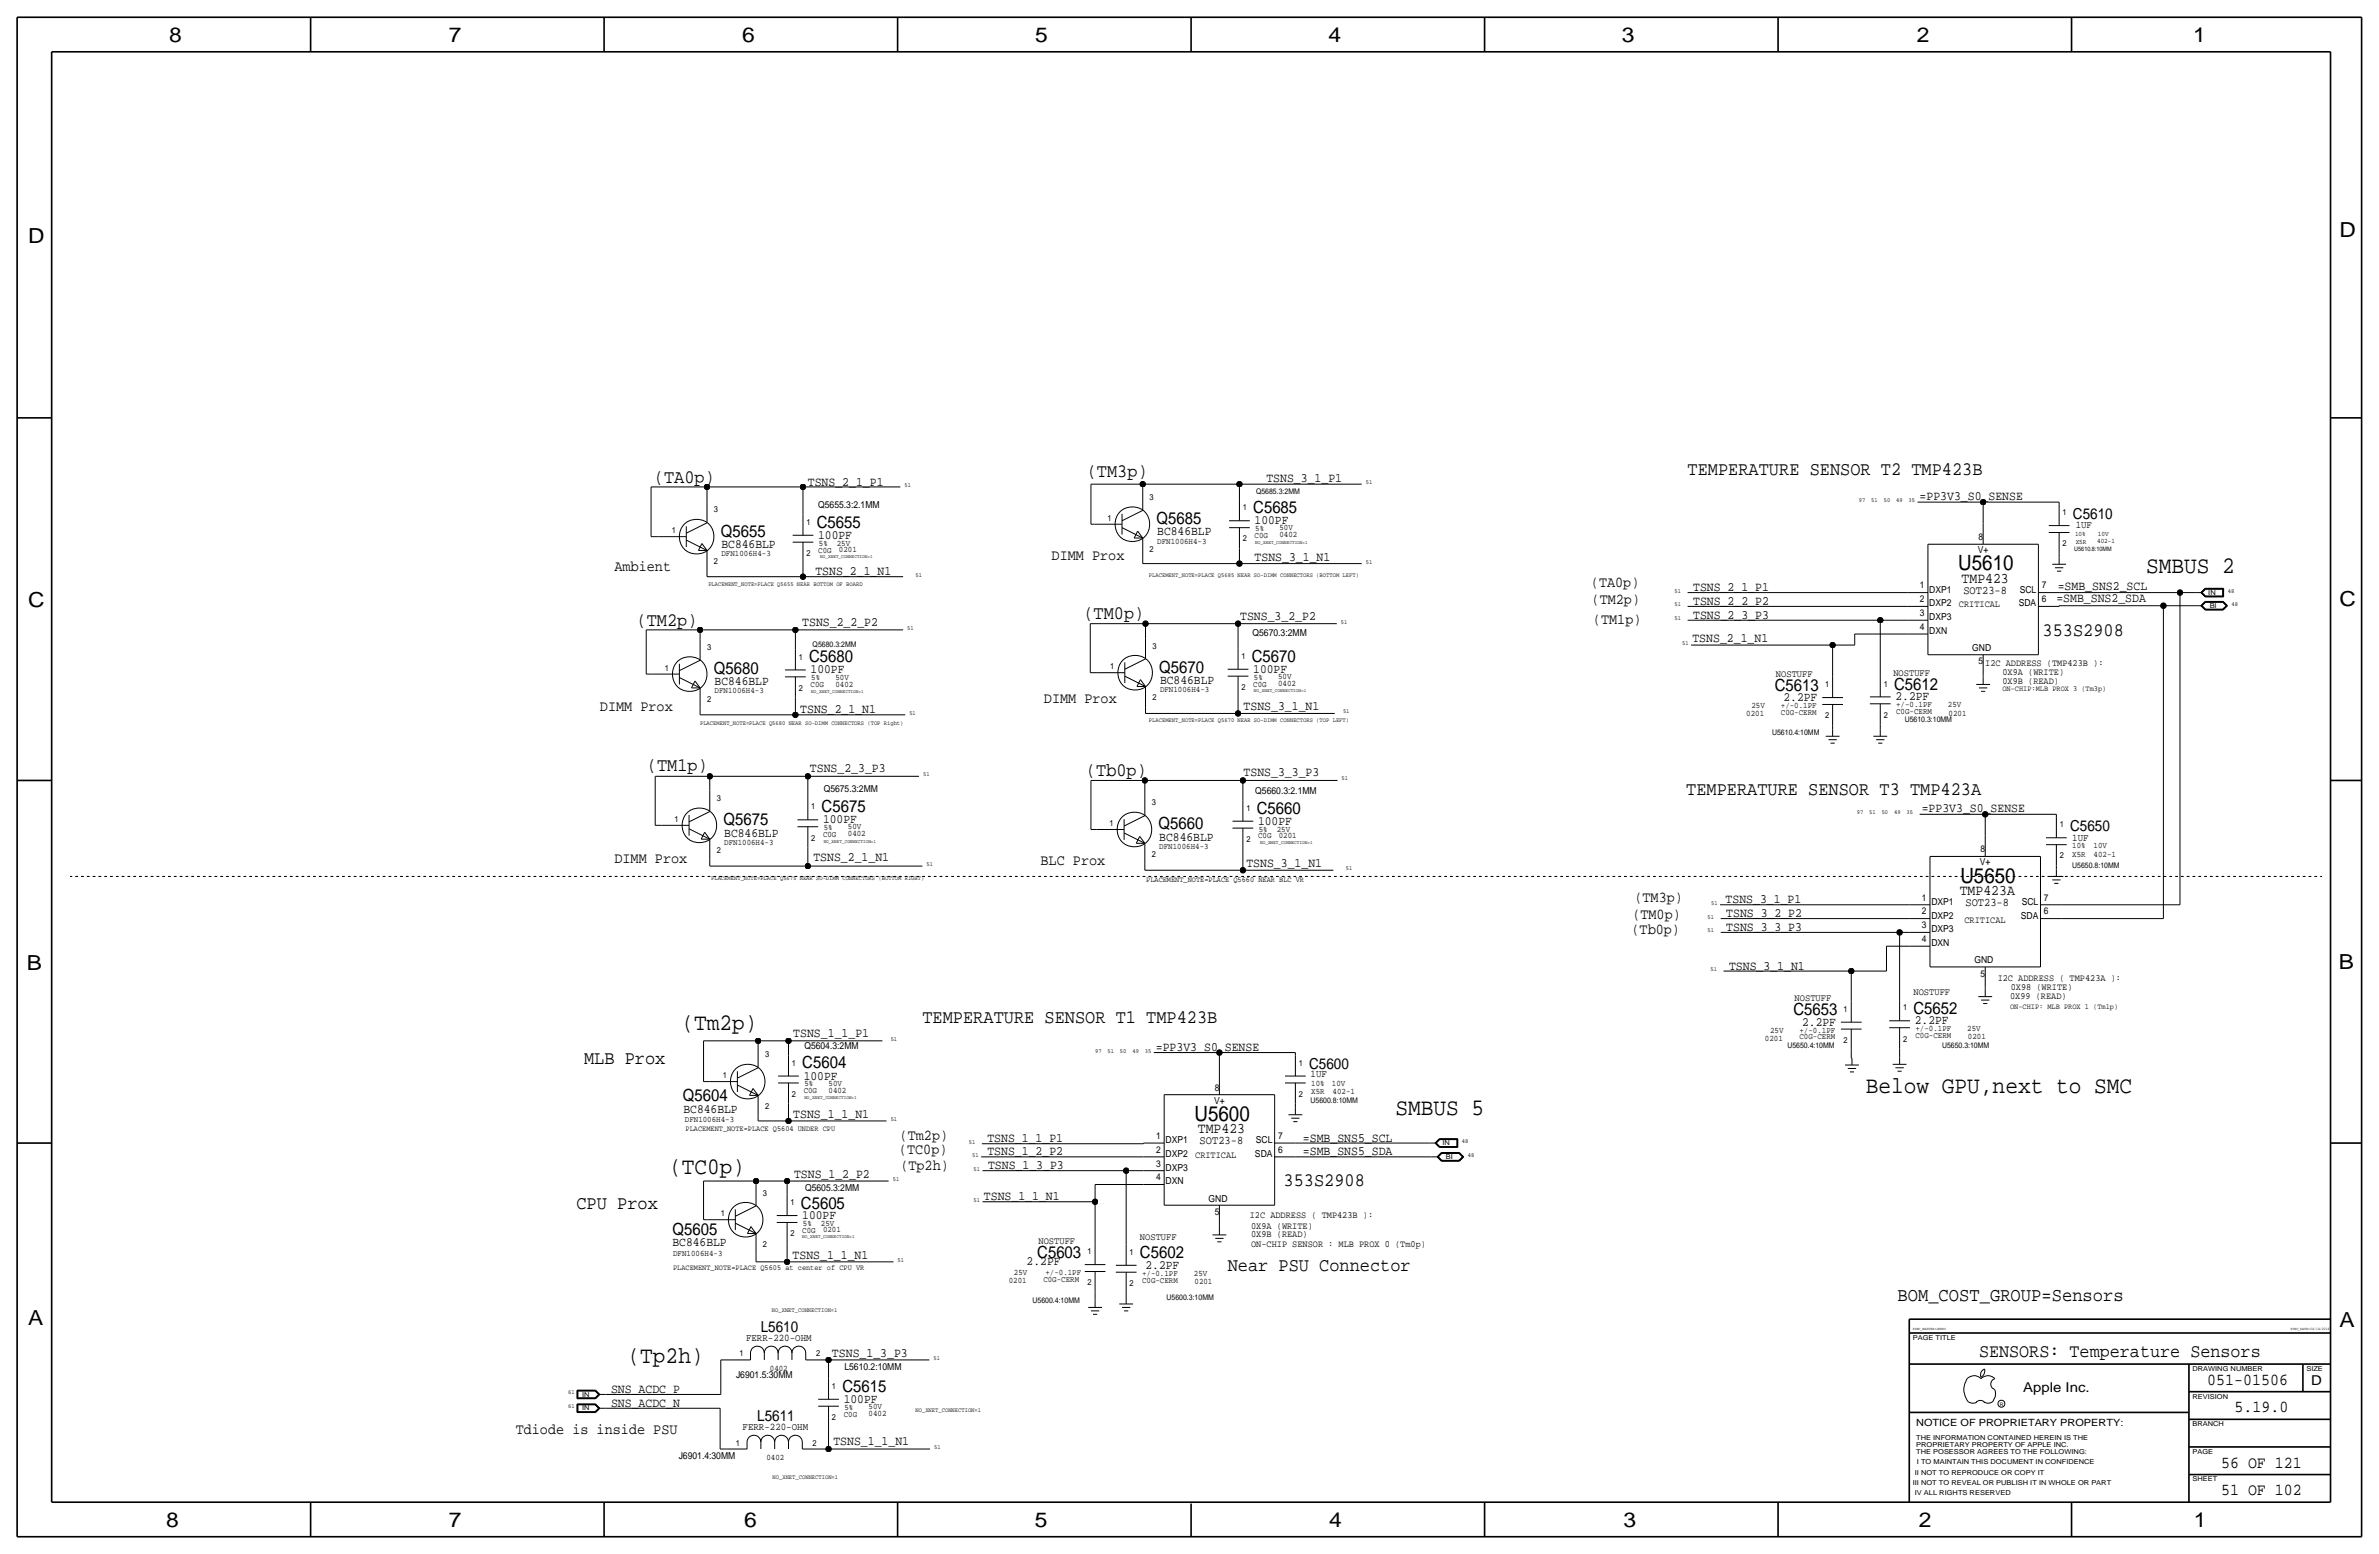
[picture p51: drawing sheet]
<svg xmlns="http://www.w3.org/2000/svg" width="875mm" height="572mm" viewBox="0 0 875 572" stroke-linecap="round" stroke-linejoin="round" font-family="sans-serif">
<defs><g id="words">
<g font-size="8.7">
<text x="789.4" y="210.6">SMBUS 2</text>
<text x="250.6" y="378.7">(Tm2p)</text>
<text x="686.3" y="401.8">Below GPU,next to SMC</text>
<text x="513.3" y="410">SMBUS 5</text>
<text x="246.1" y="431.8">(TC0p)</text>
<text x="230.8" y="501.1">(Tp2h)</text>
</g>
<g font-size="7.7">
<text x="720.3" y="209.8">U5610</text>
<text x="721" y="324.6">U5650</text>
<text x="439.4" y="412.2">U5600</text>
</g>
<g font-size="7.6">
<text x="62.2" y="15.5">8</text>
<text x="165" y="15.5">7</text>
<text x="273" y="15.5">6</text>
<text x="380.7" y="15.5">5</text>
<text x="488.6" y="15.5">4</text>
<text x="596.6" y="15.5">3</text>
<text x="705.1" y="15.5">2</text>
<text x="806.7" y="15.5">1</text>
<text x="10.4" y="89.4">D</text>
<text x="860.5" y="87.1">D</text>
<text x="10.4" y="223.3">C</text>
<text x="860.5" y="222.8">C</text>
<text x="9.8" y="356.6">B</text>
<text x="860.2" y="356.4">B</text>
<text x="10.4" y="487.4">A</text>
<text x="860.5" y="488.2">A</text>
<text x="61.2" y="561.6">8</text>
<text x="165" y="561.6">7</text>
<text x="273.8" y="561.6">6</text>
<text x="380.7" y="561.6">5</text>
<text x="488.9" y="561.6">4</text>
<text x="597.1" y="561.6">3</text>
<text x="705.8" y="561.6">2</text>
<text x="806.9" y="561.6">1</text>
</g>
<text font-size="7.1" x="697.9" y="478.3">BOM_COST_GROUP=Sensors</text>
<g font-size="7">
<text x="240.5" y="177.5">(TA0p)</text>
<text x="399.7" y="175.3">(TM3p)</text>
<text x="620.7" y="174.8">TEMPERATURE SENSOR T2 TMP423B</text>
<text x="398.5" y="227.6">(TM0p)</text>
<text x="234.1" y="230.1">(TM2p)</text>
<text x="751.3" y="233.9">353S2908</text>
<text x="237.9" y="283.7">(TM1p)</text>
<text x="399.4" y="285.2">(Tb0p)</text>
<text x="620.2" y="292.4">TEMPERATURE SENSOR T3 TMP423A</text>
<text x="339.3" y="376.2">TEMPERATURE SENSOR T1 TMP423B</text>
<text x="214.8" y="391.4">MLB Prox</text>
<text x="472.1" y="436.1">353S2908</text>
<text x="212" y="444.5">CPU Prox</text>
<text x="451.6" y="467.4">Near PSU Connector</text>
</g>
<text font-size="6.9" x="727.9" y="499.1">SENSORS: Temperature Sensors</text>
<g font-size="6.2">
<text x="461" y="188.7">C5685</text>
<text x="265.1" y="197.4">Q5655</text>
<text x="300.4" y="194.3">C5655</text>
<text x="425.4" y="192.8">Q5685</text>
<text x="297.6" y="243.6">C5680</text>
<text x="460.5" y="243.3">C5670</text>
<text x="262.6" y="247.9">Q5680</text>
<text x="426.4" y="247.4">Q5670</text>
<text x="652.8" y="254">C5613</text>
<text x="696.7" y="253.7">C5612</text>
<text x="302.2" y="298.7">C5675</text>
<text x="462.2" y="299.5">C5660</text>
<text x="266.1" y="303.5">Q5675</text>
<text x="426.2" y="305.1">Q5660</text>
<text x="659.6" y="373.4">C5653</text>
<text x="703.8" y="372.9">C5652</text>
<text x="295.1" y="392.9">C5604</text>
<text x="251.2" y="404.9">Q5604</text>
<text x="294.6" y="444.5">C5605</text>
<text x="247.3" y="454.2">Q5605</text>
<text x="381.5" y="462.5">C5603</text>
<text x="419.3" y="462.8">C5602</text>
<text x="811.9" y="509.3">051-01506</text>
<text x="309.8" y="511.8">C5615</text>
<text x="821.9" y="519.4">5.19.0</text>
<text x="817" y="539.7">56 OF 121</text>
<text x="817" y="549.9">51 OF 102</text>
</g>
<g font-size="5.6">
<text x="762.5" y="190.8">C5610</text>
<text x="386.8" y="206">DIMM Prox</text>
<text x="226" y="210.1">Ambient</text>
<text x="585.2" y="215.9">(TA0p)</text>
<text x="585.4" y="222.2">(TM2p)</text>
<text x="585.9" y="229.4">(TM1p)</text>
<text x="220.7" y="261.4">DIMM Prox</text>
<text x="384" y="258.6">DIMM Prox</text>
<text x="761.4" y="305.6">C5650</text>
<text x="226" y="317.2">DIMM Prox</text>
<text x="382.7" y="318.3">BLC Prox</text>
<text x="601.2" y="331.7">(TM3p)</text>
<text x="600.4" y="337.8">(TM0p)</text>
<text x="600.1" y="343.7">(Tb0p)</text>
<text x="481.5" y="393.2">C5600</text>
<text x="330.9" y="419.1">(Tm2p)</text>
<text x="330.7" y="424.4">(TC0p)</text>
<text x="331.2" y="430.3">(Tp2h)</text>
<text x="279.8" y="489.7">L5610</text>
<text x="189.7" y="527.3">Tdiode is inside PSU</text>
<text x="278.5" y="522.5">L5611</text>
</g>
<g font-size="5.4">
<text x="721.5" y="214.4">TMP423</text>
<text x="720.8" y="329.2">TMP423A</text>
<text x="440.6" y="416.8">TMP423</text>
</g>
<g font-size="5">
<text x="850.1" y="509.3">D</text>
<text x="744.2" y="511.8">Apple Inc.</text>
</g>
<g font-size="4.7">
<text x="297.1" y="178.6">TSNS_2_1_P1</text>
<text x="465.8" y="177.3">TSNS_3_1_P1</text>
<text x="706.1" y="183.9">=PP3V3_S0_SENSE</text>
<text x="425.7" y="196.9">BC846BLP</text>
<text x="461.5" y="192.8">100PF</text>
<text x="265.4" y="201.5">BC846BLP</text>
<text x="300.9" y="198.1">100PF</text>
<text x="461.5" y="206.3">TSNS_3_1_N1</text>
<text x="299.9" y="211.6">TSNS_2_1_N1</text>
<text x="622.8" y="217.4">TSNS_2_1_P1</text>
<text x="756.4" y="221.5">=SMB_SNS2_SDA</text>
<text x="756.9" y="216.9">=SMB_SNS2_SCL</text>
<text x="622.8" y="222.5">TSNS_2_2_P2</text>
<text x="622.8" y="227.6">TSNS_2_3_P3</text>
<text x="295.1" y="230.1">TSNS_2_2_P2</text>
<text x="456.1" y="228.1">TSNS_3_2_P2</text>
<text x="622.5" y="236.2">TSNS_2_1_N1</text>
<text x="298.1" y="247.7">100PF</text>
<text x="426.7" y="251.5">BC846BLP</text>
<text x="461" y="247.4">100PF</text>
<text x="262.8" y="252">BC846BLP</text>
<text x="656" y="257.8">2.2PF</text>
<text x="697.2" y="257.6">2.2PF</text>
<text x="294.3" y="262.1">TSNS_2_1_N1</text>
<text x="457.4" y="261.1">TSNS_3_1_N1</text>
<text x="297.9" y="284">TSNS_2_3_P3</text>
<text x="457.4" y="285.5">TSNS_3_3_P3</text>
<text x="706.8" y="298.7">=PP3V3_S0_SENSE</text>
<text x="302.7" y="302.8">100PF</text>
<text x="462.7" y="303.3">100PF</text>
<text x="266.4" y="307.6">BC846BLP</text>
<text x="426.4" y="309.2">BC846BLP</text>
<text x="299.2" y="316.7">TSNS_2_1_N1</text>
<text x="458.4" y="318.8">TSNS_3_1_N1</text>
<text x="634.7" y="332.2">TSNS_3_1_P1</text>
<text x="634.9" y="337.3">TSNS_3_2_P2</text>
<text x="634.9" y="342.4">TSNS_3_3_P3</text>
<text x="636" y="356.6">TSNS_3_1_N1</text>
<text x="662.9" y="377.2">2.2PF</text>
<text x="704.3" y="376.7">2.2PF</text>
<text x="291.8" y="381.5">TSNS_1_1_P1</text>
<text x="425.1" y="386.3">=PP3V3_S0_SENSE</text>
<text x="295.6" y="397">100PF</text>
<text x="251.4" y="409.5">BC846BLP</text>
<text x="291.8" y="411.2">TSNS_1_1_N1</text>
<text x="479.3" y="419.9">=SMB_SNS5_SCL</text>
<text x="363.2" y="420.1">TSNS_1_1_P1</text>
<text x="363.2" y="424.9">TSNS_1_2_P2</text>
<text x="479.3" y="424.9">=SMB_SNS5_SDA</text>
<text x="363.4" y="430">TSNS_1_3_P3</text>
<text x="292" y="433.1">TSNS_1_2_P2</text>
<text x="361.9" y="441.2">TSNS_1_1_N1</text>
<text x="295.1" y="448.3">100PF</text>
<text x="247.3" y="458.3">BC846BLP</text>
<text x="291.5" y="463.1">TSNS_1_1_N1</text>
<text x="377.6" y="465.3">2.2PF</text>
<text x="421.3" y="466.6">2.2PF</text>
<text x="306" y="499.1">TSNS_1_3_P3</text>
<text x="224.7" y="512.3">SNS_ACDC_P</text>
<text x="310.3" y="515.9">100PF</text>
<text x="224.7" y="517.4">SNS_ACDC_N</text>
<text x="306.5" y="531.4">TSNS_1_1_N1</text>
</g>
<g font-size="4.3">
<text x="722.2" y="218.4">SOT23-8</text>
<text x="722.9" y="333.2">SOT23-8</text>
<text x="441.2" y="420.9">SOT23-8</text>
</g>
<g font-size="3.8">
<text x="763.5" y="194.3">1UF</text>
<text x="762.2" y="309.1">1UF</text>
<text x="482" y="396.2">1UF</text>
<text x="274.4" y="493.3">FERR-220-OHM</text>
<text x="273.1" y="526">FERR-220-OHM</text>
</g>
<text font-size="3.7" x="704.8" y="524.5">NOTICE OF PROPRIETARY PROPERTY:</text>
<g font-size="3.6">
<text x="653.2" y="248.9">NOSTUFF</text>
<text x="696.4" y="248.7">NOSTUFF</text>
<text x="660.1" y="368.3">NOSTUFF</text>
<text x="703.8" y="366">NOSTUFF</text>
<text x="419.3" y="455.9">NOSTUFF</text>
<text x="382" y="457.5">NOSTUFF</text>
</g>
<g font-size="3.5">
<text x="300.9" y="186.7">Q5655.3:2.1MM</text>
<text x="727.5" y="203.5">V+</text>
<text x="727.7" y="198.6">8</text>
<text x="706.1" y="221.5">2</text>
<text x="706.1" y="216.4">1</text>
<text x="709.6" y="217.9">DXP1</text>
<text x="742.9" y="217.9">SCL</text>
<text x="751" y="221.5">6</text>
<text x="751" y="216.4">7</text>
<text x="706.1" y="226.6">3</text>
<text x="709.6" y="223">DXP2</text>
<text x="720.5" y="223.3">CRITICAL</text>
<text x="742.5" y="223">SDA</text>
<text x="460.7" y="233.9">Q5670.3:2MM</text>
<text x="706.1" y="231.6">4</text>
<text x="709.6" y="233.2">DXN</text>
<text x="709.6" y="228.1">DXP3</text>
<text x="725.4" y="239.5">GND</text>
<text x="727.7" y="244.3">5</text>
<text x="730.2" y="245.1">I2C ADDRESS (TMP423B ):</text>
<text x="736.5" y="248.2">0X9A (WRITE)</text>
<text x="736.5" y="251.5">0X9B (READ)</text>
<text x="303" y="291.1">Q5675.3:2MM</text>
<text x="461.7" y="291.8">Q5660.3:2.1MM</text>
<text x="728.5" y="313.4">8</text>
<text x="728.2" y="318.3">V+</text>
<text x="706.9" y="331.2">1</text>
<text x="710.4" y="332.7">DXP1</text>
<text x="743.6" y="332.7">SCL</text>
<text x="751.8" y="331.2">7</text>
<text x="706.9" y="341.4">3</text>
<text x="706.9" y="336.3">2</text>
<text x="710.4" y="337.8">DXP2</text>
<text x="722.6" y="339.3">CRITICAL</text>
<text x="743.3" y="337.8">SDA</text>
<text x="751.8" y="336.3">6</text>
<text x="706.9" y="346.5">4</text>
<text x="710.4" y="348">DXN</text>
<text x="710.4" y="342.9">DXP3</text>
<text x="726.2" y="354.3">GND</text>
<text x="728.5" y="359.2">5</text>
<text x="734.8" y="360.7">I2C ADDRESS ( TMP423A ):</text>
<text x="739.6" y="364.2">0X98 (WRITE)</text>
<text x="739.3" y="367.5">0X99 (READ)</text>
<text x="295.9" y="385.8">Q5604.3:2MM</text>
<text x="446.8" y="401.1">8</text>
<text x="446.5" y="405.9">V+</text>
<text x="425.2" y="418.8">1</text>
<text x="470.1" y="418.8">7</text>
<text x="425.2" y="423.9">2</text>
<text x="428.7" y="425.4">DXP2</text>
<text x="428.7" y="420.4">DXP1</text>
<text x="439.6" y="425.7">CRITICAL</text>
<text x="461.6" y="425.4">SDA</text>
<text x="461.9" y="420.4">SCL</text>
<text x="470.1" y="423.9">6</text>
<text x="425.2" y="429">3</text>
<text x="428.7" y="430.5">DXP3</text>
<text x="296.1" y="437.9">Q5605.3:2MM</text>
<text x="425.2" y="434.1">4</text>
<text x="428.7" y="435.6">DXN</text>
<text x="444.5" y="442">GND</text>
<text x="446.8" y="446.8">5</text>
<text x="459.7" y="447.8">I2C ADDRESS ( TMP423B ):</text>
<text x="460.2" y="454.9">0X9B (READ)</text>
<text x="460.2" y="451.9">0X9A (WRITE)</text>
<text x="460.2" y="458.7">ON-CHIP SENSOR : MLB PROX 0 (Tm0p)</text>
<text x="310.6" y="503.7">L5610.2:10MM</text>
<text x="270.7" y="506.7">J6901.5:30MM</text>
<text x="249.6" y="536.7">J6901.4:30MM</text>
</g>
<g font-size="3.1">
<text x="422.9" y="183.9">3</text>
<text x="262.6" y="188.5">3</text>
<text x="407.4" y="191.5">1</text>
<text x="457.1" y="187.7">1</text>
<text x="758.6" y="189.5">1</text>
<text x="247.1" y="196.1">1</text>
<text x="296.6" y="193">1</text>
<text x="461.5" y="197.9">C0G</text>
<text x="461.7" y="195.3">5%</text>
<text x="470.6" y="197.6">0402</text>
<text x="470.6" y="195.1">50V</text>
<text x="300.9" y="203.2">C0G</text>
<text x="301.2" y="200.7">5%</text>
<text x="307.8" y="200.7">25V</text>
<text x="308.6" y="202.9">0201</text>
<text x="422.9" y="202.9">2</text>
<text x="425.7" y="199.9">DFN1006H4-3</text>
<text x="457.1" y="199.1">2</text>
<text x="758.6" y="200.9">2</text>
<text x="262.6" y="207.5">2</text>
<text x="265.4" y="204.5">DFN1006H4-3</text>
<text x="296.6" y="204.5">2</text>
<text x="260" y="239">3</text>
<text x="423.9" y="238.5">3</text>
<text x="293.8" y="242.6">1</text>
<text x="456.6" y="242.3">1</text>
<text x="244.5" y="246.6">1</text>
<text x="298.4" y="250.2">5%</text>
<text x="307.3" y="249.9">50V</text>
<text x="408.4" y="246.1">1</text>
<text x="461.2" y="249.9">5%</text>
<text x="470.1" y="249.7">50V</text>
<text x="262.8" y="255">DFN1006H4-3</text>
<text x="293.8" y="254">2</text>
<text x="298.1" y="252.7">C0G</text>
<text x="307.3" y="252.5">0402</text>
<text x="423.9" y="257.6">2</text>
<text x="426.7" y="254.5">DFN1006H4-3</text>
<text x="456.6" y="253.7">2</text>
<text x="461" y="252.5">C0G</text>
<text x="470.1" y="252.2">0402</text>
<text x="671.3" y="252.7">1</text>
<text x="692.9" y="252.5">1</text>
<text x="260" y="258.1">2</text>
<text x="642.3" y="263.4">0201</text>
<text x="644.2" y="260.4">25V</text>
<text x="655" y="262.9">C0G-CERM</text>
<text x="655" y="260.4">+/-0.1PF</text>
<text x="692.9" y="263.9">2</text>
<text x="697.4" y="262.6">C0G-CERM</text>
<text x="697.4" y="260.1">+/-0.1PF</text>
<text x="716.5" y="260.1">25V</text>
<text x="716.7" y="263.1">0201</text>
<text x="671.3" y="264.2">2</text>
<text x="263.6" y="294.6">3</text>
<text x="298.4" y="297.7">1</text>
<text x="423.6" y="296.2">3</text>
<text x="458.4" y="298.2">1</text>
<text x="248.1" y="302.3">1</text>
<text x="303" y="305.3">5%</text>
<text x="311.9" y="305.1">50V</text>
<text x="408.1" y="303.8">1</text>
<text x="463" y="305.8">5%</text>
<text x="469.6" y="305.8">25V</text>
<text x="757.6" y="304.3">1</text>
<text x="266.4" y="310.6">DFN1006H4-3</text>
<text x="298.4" y="309.1">2</text>
<text x="302.7" y="307.8">C0G</text>
<text x="311.9" y="307.6">0402</text>
<text x="458.4" y="309.6">2</text>
<text x="462.7" y="308.4">C0G</text>
<text x="470.4" y="308.1">0201</text>
<text x="762.2" y="311.9">10%</text>
<text x="770.1" y="311.9">10V</text>
<text x="263.6" y="313.7">2</text>
<text x="423.6" y="315.2">2</text>
<text x="426.4" y="312.2">DFN1006H4-3</text>
<text x="757.6" y="315.7">2</text>
<text x="762.2" y="315.2">X5R</text>
<text x="770.1" y="315.2">402-1</text>
<text x="700" y="371.6">1</text>
<text x="678.1" y="372.1">1</text>
<text x="649.2" y="382.8">0201</text>
<text x="651.1" y="379.7">25V</text>
<text x="661.9" y="382.3">C0G-CERM</text>
<text x="661.9" y="379.7">+/-0.1PF</text>
<text x="678.1" y="383.5">2</text>
<text x="700" y="383">2</text>
<text x="704.5" y="381.8">C0G-CERM</text>
<text x="704.5" y="379.2">+/-0.1PF</text>
<text x="723.6" y="379.2">25V</text>
<text x="723.8" y="382.3">0201</text>
<text x="281.4" y="388.9">3</text>
<text x="291.3" y="391.9">1</text>
<text x="477.7" y="391.9">1</text>
<text x="265.9" y="396.5">1</text>
<text x="295.9" y="399.5">5%</text>
<text x="304.7" y="401.8">0402</text>
<text x="304.7" y="399.3">50V</text>
<text x="482.3" y="399.5">10%</text>
<text x="489.9" y="399.3">10V</text>
<text x="281.4" y="407.9">2</text>
<text x="291.3" y="403.4">2</text>
<text x="295.6" y="402.1">C0G</text>
<text x="477.7" y="403.4">2</text>
<text x="482.3" y="402.3">X5R</text>
<text x="490.2" y="402.3">402-1</text>
<text x="251.9" y="412.8">DFN1006H4-3</text>
<text x="280.6" y="439.7">3</text>
<text x="290.8" y="443.2">1</text>
<text x="265.1" y="447.3">1</text>
<text x="290.8" y="454.7">2</text>
<text x="295.1" y="453.4">C0G</text>
<text x="295.4" y="450.9">5%</text>
<text x="302" y="450.8">25V</text>
<text x="302.7" y="453.1">0201</text>
<text x="280.6" y="458.7">2</text>
<text x="400" y="461.3">1</text>
<text x="415.5" y="461.5">1</text>
<text x="247.6" y="462">DFN1006H4-3</text>
<text x="371" y="471.9">0201</text>
<text x="373" y="468.9">25V</text>
<text x="383.8" y="471.4">C0G-CERM</text>
<text x="384.5" y="468.9">+/-0.1PF</text>
<text x="400" y="472.7">2</text>
<text x="415.5" y="472.9">2</text>
<text x="420.1" y="471.7">C0G-CERM</text>
<text x="420.1" y="469.1">+/-0.1PF</text>
<text x="439.1" y="469.1">25V</text>
<text x="439.4" y="472.2">0201</text>
<text x="272" y="498.9">1</text>
<text x="300.2" y="498.9">2</text>
<text x="283.2" y="504.2">0402</text>
<text x="306" y="510.8">1</text>
<text x="310.3" y="521">C0G</text>
<text x="310.6" y="518.4">5%</text>
<text x="319.5" y="518.2">50V</text>
<text x="319.5" y="520.7">0402</text>
<text x="306" y="522.2">2</text>
<text x="270.7" y="531.6">1</text>
<text x="298.9" y="531.6">2</text>
<text x="281.9" y="537">0402</text>
</g>
<g font-size="2.9">
<text x="462" y="181.6">Q5685.3:2MM</text>
<text x="298.9" y="238">Q5680.3:2MM</text>
<text x="736.5" y="254.3">ON-CHIP:MLB PROX 3 (Tm3p)</text>
<text x="700.6" y="265.7">U5610.3:10MM</text>
<text x="651.8" y="270.3">U5610.4:10MM</text>
<text x="762.2" y="319.3">U5650.8:10MM</text>
<text x="421.6" y="324.4">PLACEMENT_NOTE=PLACE Q5660 NEAR BLC VR</text>
<text x="739.3" y="371.1">ON-CHIP: MLB PROX 1 (Tm1p)</text>
<text x="657.4" y="385.3">U5650.4:10MM</text>
<text x="714.3" y="385.6">U5650.3:10MM</text>
<text x="482" y="405.6">U5600.8:10MM</text>
<text x="252.2" y="415.8">PLACEMENT_NOTE=PLACE Q5604 UNDER CPU</text>
<text x="247.6" y="467.1">PLACEMENT_NOTE=PLACE Q5605 at center of CPU VR</text>
<text x="379.8" y="479">U5600.4:10MM</text>
<text x="429.1" y="478">U5600.3:10MM</text>
</g>
<g font-size="2.5">
<text x="763.2" y="197.1">10%</text>
<text x="771.6" y="197.1">10V</text>
<text x="763.5" y="199.9">X5R</text>
<text x="771.3" y="199.6">402-1</text>
<text x="812.2" y="218.7">IN</text>
<text x="812.7" y="223.5">BI</text>
<text x="530.6" y="421.1">IN</text>
<text x="531.8" y="426.2">BI</text>
<text x="703.5" y="492.8">PAGE TITLE</text>
<text x="806.4" y="504.2">DRAWING NUMBER</text>
<text x="848.3" y="504.2">SIZE</text>
<text x="214.1" y="513.6">IN</text>
<text x="806.4" y="514.4">REVISION</text>
<text x="214.1" y="518.7">IN</text>
<text x="806.4" y="524.5">BRANCH</text>
<text x="704.8" y="532.1">PROPRIETARY PROPERTY OF APPLE INC.</text>
<text x="704.8" y="529.6">THE INFORMATION CONTAINED HEREIN IS THE</text>
<text x="704.8" y="534.7">THE POSESSOR AGREES TO THE FOLLOWING:</text>
<text x="705.1" y="538.5">I TO MAINTAIN THIS DOCUMENT IN CONFIDENCE</text>
<text x="806.4" y="534.7">PAGE</text>
<text x="704.3" y="542.3">II NOT TO REPRODUCE OR COPY IT</text>
<text x="806.4" y="544.8">SHEET</text>
<text x="703.5" y="546.1">III NOT TO REVEAL OR PUBLISH IT IN WHOLE OR PART</text>
<text x="704.3" y="549.9">IV ALL RIGHTS RESERVED</text>
</g>
<g font-size="2.3">
<text x="332.7" y="179.1">51</text>
<text x="502.4" y="178.1">51</text>
<text x="683.7" y="184.7">97</text>
<text x="688.3" y="184.7">51</text>
<text x="692.9" y="184.7">50</text>
<text x="697.4" y="184.7">49</text>
<text x="702" y="184.7">35</text>
<text x="763" y="202.7">U5610.8:10MM</text>
<text x="502.4" y="207.3">51</text>
<text x="260.6" y="215.6">PLACEMENT_NOTE=PLACE Q5655 NEAR BOTTOM OF BOARD</text>
<text x="336.8" y="212.1">51</text>
<text x="422.6" y="212.1">PLACEMENT_NOTE=PLACE Q5685 NEAR SO-DIMM CONNECTORS (BOTTOM LEFT)</text>
<text x="615.9" y="217.9">51</text>
<text x="819.4" y="217.9">48</text>
<text x="615.9" y="223">51</text>
<text x="820.8" y="222.8">48</text>
<text x="333.7" y="231.6">51</text>
<text x="493.2" y="229.4">51</text>
<text x="615.9" y="228.1">51</text>
<text x="618.7" y="237.2">51</text>
<text x="334.5" y="262.9">51</text>
<text x="494" y="262.4">51</text>
<text x="257.5" y="266.7">PLACEMENT_NOTE=PLACE Q5680 NEAR SO-DIMM CONNECTORS (TOP Right)</text>
<text x="422.6" y="265.7">PLACEMENT_NOTE=PLACE Q5670 NEAR SO-DIMM CONNECTORS (TOP LEFT)</text>
<text x="339.5" y="285.5">51</text>
<text x="493.5" y="287">51</text>
<text x="683" y="299.5">97</text>
<text x="687.5" y="299.5">51</text>
<text x="692.1" y="299.5">50</text>
<text x="696.7" y="299.5">49</text>
<text x="701.2" y="299.5">35</text>
<text x="261.6" y="323.6">PLACEMENT_NOTE=PLACE Q5675 NEAR SO-DIMM CONNECTORS (BOTTOM RIGHT)</text>
<text x="340.8" y="318.5">51</text>
<text x="495" y="320">51</text>
<text x="629.4" y="332.7">51</text>
<text x="628.1" y="337.8">51</text>
<text x="628.1" y="342.9">51</text>
<text x="629.1" y="357.1">51</text>
<text x="327.6" y="382.8">51</text>
<text x="402.8" y="387.1">97</text>
<text x="407.4" y="387.1">51</text>
<text x="411.9" y="387.1">50</text>
<text x="416.5" y="387.1">49</text>
<text x="421.1" y="387.1">35</text>
<text x="327.6" y="412.2">51</text>
<text x="356.3" y="420.6">51</text>
<text x="357.6" y="425.5">51</text>
<text x="537.7" y="420.4">48</text>
<text x="539.9" y="425.4">48</text>
<text x="358.1" y="430.5">51</text>
<text x="328.4" y="434.3">51</text>
<text x="358.1" y="442">51</text>
<text x="330.2" y="464.1">51</text>
<text x="283.9" y="482.6">NO_XNET_CONNECTION=1</text>
<text x="343.4" y="500.1">51</text>
<text x="208.9" y="512.8">61</text>
<text x="208.9" y="517.9">61</text>
<text x="336.7" y="519.2">NO_XNET_CONNECTION=1</text>
<text x="343.6" y="532.9">51</text>
<text x="284.2" y="544.1">NO_XNET_CONNECTION=1</text>
</g>
<g font-size="1.8">
<text x="461.7" y="199.9">NO_XNET_CONNECTION=1</text>
<text x="301.7" y="205.2">NO_XNET_CONNECTION=1</text>
<text x="298.4" y="254.8">NO_XNET_CONNECTION=1</text>
<text x="461.2" y="254.5">NO_XNET_CONNECTION=1</text>
<text x="303" y="309.9">NO_XNET_CONNECTION=1</text>
<text x="463.5" y="310.4">NO_XNET_CONNECTION=1</text>
<text x="295.9" y="404.1">NO_XNET_CONNECTION=1</text>
<text x="295.1" y="455.2">NO_XNET_CONNECTION=1</text>
<text x="735.5" y="516.9">R</text>
</g>
<g font-size="1.4">
<text x="703.5" y="488.9">SYNC_MASTER=JERRY</text>
<text x="842.5" y="488.9">SYNC_DATE=04/14/2016</text>
</g>
</g></defs>
<g fill="none" stroke="#000" stroke-width=".37">
<path d="M239.5 179.1h20.5zM239.5 179.1v18.3zM260 179.1h35.4zM260 179.1v5.6zM295.4 179.1v10.1zM295.4 179.1h35.8zM401.3 178.1h19zM401.3 178.1v14.7zM420.3 178.1h35.6zM420.3 178.1v2zM455.9 178.1v5.8zM455.9 178.1h44.9z"/>
<path d="M239.5 197.4h2.8zM242.3 197.4h10.1zM252.4 198.6l7.6 3.8zM252.4 196.1l7.6-3.8zM252.4 193.5v7.7zM258.2 199.9l1.8 2.5zM258.2 199.9l-1.3 2.5zM260 184.7v7.6zM291.5 199.4h7.7zM291.5 196.9h7.7zM295.4 189.2v7.7zM295.4 199.4v7.6z"/>
<path d="M401.3 192.8h1.2zM402.5 192.8h10.2zM412.7 194.1l7.6 3.8zM412.7 191.5l7.6-3.8zM412.7 189v7.6zM417.2 197.9h3.1zM418.4 195.3l-1.2 2.6zM418.4 195.3l1.9 2.6zM420.3 180.1v7.6zM420.3 197.9v7.6zM452.1 194.1h7.6zM452.1 191.5h7.6z"/>
<path d="M455.9 183.9v7.6zM455.9 194.1v7.6zM705.3 184.7h24.1zM729.4 184.7h28zM729.4 184.7v7.8zM729.4 192.5v7.7zM753.6 193.3h7.6zM753.6 195.8h7.6zM757.4 184.7v1zM757.4 185.7v7.6zM757.4 195.8v7.7zM256.9 202.4h3.1z"/>
<path d="M260 212.1h35.4zM260 210.1v2zM260 202.4v7.7zM295.4 207v5.1zM295.4 212.1h36.8zM420.3 205.5v1.8zM420.3 207.3h35.6zM455.9 201.7v5.6zM455.9 207.3h44.9zM620.7 217.9h80.8zM701.5 217.9h7.6zM709.1 200.2h40.7z"/>
<path d="M709.1 200.2v40.6zM749.8 200.2v40.6zM749.8 217.9h7.6zM754.8 207.5h5.1zM755.9 208.8h3zM756.6 210.1h1.5zM757.4 203.5v1.5zM757.4 217.9h44.4zM757.4 205v2.5zM801.8 217.9v114.8zM801.8 217.9h5.6zM807.4 217.9h2.6z"/>
<path d="M809.5 217.9l1.6 1.6zM809.7 217.9l1.4-1.4zM809.7 217.9l1.4 1.5zM809.8 217.9l1.4-1.3zM809.8 217.9l1.4 1.4zM810 217.9l1.2 1.3zM810 217.9l1.2-1.2zM811.1 216.4l-1.6 1.5zM811.1 219.5h6.8zM811.1 216.4h6.8zM811.1 216.5h6.7zM811.1 219.4h6.7z"/>
<path d="M811.2 219.3h6.5zM811.2 216.6h6.5zM811.2 216.7h6.4zM811.2 219.2h6.4zM817.6 216.7v2.5zM817.7 216.6v2.7zM817.8 216.5v2.9zM817.9 216.4v3.1zM237.7 231.6h19.8zM237.7 231.6v16.3zM257.5 231.6h35.1zM257.5 231.6v3.6z"/>
<path d="M257.5 235.2v7.6zM292.6 231.6v7.2zM292.6 238.8v7.6zM292.6 231.6h39.6zM401 229.4h20.3zM401 229.4v18zM421.3 229.4h34.1zM421.3 229.4v5.3zM421.3 234.7v7.6zM455.4 229.4h36.3zM455.4 229.4v9.1zM455.4 238.5v7.6z"/>
<path d="M620.7 228.1h70.9zM620.7 223h80.8zM622 237.2h52.1zM674.1 237.2v11.7zM674.1 237.2h8.1zM682.2 233.2h19.3zM682.2 233.2v4zM691.6 228.1h9.9zM691.6 228.1v20.6zM701.5 223h7.6zM701.5 228.1h7.6zM701.5 233.2h7.6z"/>
<path d="M749.8 223h7.6zM757.4 222.8h38.3zM757.4 222.8v.2zM795.7 222.8v115zM795.7 222.8h11.7zM807.4 222.8h2.6zM809.5 222.8l1.6-1.6zM809.5 222.8l1.6 1.5zM809.7 222.8l1.4-1.5zM809.7 222.8l1.4 1.4zM809.8 222.8l1.4 1.3zM810 222.8l1.2 1.2z"/>
<path d="M810 222.8l1.2-1.3zM811.1 224.3h6.6zM811.1 221.2h6.6zM811.1 221.3h6.6zM811.1 224.2h6.6zM811.2 221.4l-1.4 1.4zM811.2 221.4h6.4zM811.2 224.1h6.4zM811.2 224h6.4zM811.2 221.5h6.4zM817.6 224l1.2-1.2zM817.6 221.5l1.2 1.3z"/>
<path d="M817.6 224.1l1.4-1.3zM817.6 221.4l1.4 1.4zM817.7 224.2l1.4-1.4zM817.7 221.3l1.4 1.5zM817.7 221.2l1.6 1.6zM817.7 224.3l1.6-1.5zM237.7 247.9h2zM239.7 247.9h10.2zM249.9 249.2l7.6 3.8zM249.9 246.6l7.6-3.8zM249.9 244.1v7.6zM254.4 253h3.1z"/>
<path d="M255.6 250.4l1.9 2.6zM255.6 250.4l-1.2 2.6zM257.5 253v7.6zM288.7 246.4h7.7zM288.7 248.9h7.7zM292.6 256.5v6.4zM292.6 248.9v7.6zM401 247.4h2.6zM403.6 247.4h10.1zM413.7 248.7l7.6 3.8zM413.7 246.1l7.6-3.8zM413.7 243.6v7.6z"/>
<path d="M418.2 252.5h3.1zM419.5 249.9l-1.3 2.6zM419.5 249.9l1.8 2.6zM421.3 252.5v7.6zM451.6 248.7h7.6zM451.6 246.1h7.6zM455.4 256.3v6.1zM455.4 248.7v7.6zM670.3 256.5h7.6zM670.3 259.1h7.6zM674.1 248.9v7.6zM674.1 259.1v7.6z"/>
<path d="M687.8 258.8h7.6zM687.8 256.3h7.6zM691.6 248.7v7.6zM691.6 258.8v7.6zM709.1 240.8h40.7zM726.9 251.7h5.1zM727.9 253h3.1zM728.7 254.3h1.5zM729.4 248.4v.8zM729.4 240.8v7.6zM729.4 249.2v2.5zM257.5 262.9h35.1z"/>
<path d="M257.5 260.6v2.3zM292.6 262.9h40.3zM421.3 262.4h34.1zM421.3 260.1v2.3zM455.4 262.4h35.5zM671.5 270.8h5.1zM672.5 272h3.1zM673.3 273.3h1.5zM674.1 266.7v1.5zM674.1 268.2v2.6zM689.1 270.8h5zM690.1 272h3z"/>
<path d="M690.8 273.3h1.6zM691.6 266.4v1.8zM691.6 268.2v2.6zM241 285.5h20.1zM241 285.5v18zM253.4 299.7v7.6zM261.1 285.5h36zM261.1 285.5v5.3zM261.1 290.8v7.7zM297.1 285.5v8.4zM297.1 293.9v7.6zM297.1 285.5h40.9z"/>
<path d="M401.3 287h19.8zM401.3 287v18.1zM421.1 287h36zM421.1 287v5.4zM421.1 292.4v7.6zM457.1 287v7.4zM457.1 294.4v7.6zM457.1 287h34.8zM706.1 299.5h24.1zM730.2 299.5v7.8zM730.2 299.5h26.2zM756.4 299.5v1z"/>
<path d="M241 303.5h2.3zM243.3 303.5h10.1zM253.4 304.8l7.7 3.8zM253.4 302.3l7.7-3.9zM257.9 308.6h3.2zM259.2 306.1l1.9 2.5zM259.2 306.1l-1.3 2.5zM261.1 318.5h36zM261.1 316.2v2.3zM261.1 308.6v7.6zM293.3 301.5h7.6zM293.3 304h7.6z"/>
<path d="M297.1 311.7v6.8zM297.1 304v7.7zM297.1 318.5h42.2zM401.3 305.1h2zM403.3 305.1h10.2zM413.5 306.3l7.6 3.8zM413.5 303.8l7.6-3.8zM413.5 301.2v7.7zM417.9 310.1h3.2zM419.2 307.6l1.9 2.5zM419.2 307.6l-1.3 2.5zM421.1 317.8v2.2z"/>
<path d="M421.1 310.1v7.7zM453.3 304.5h7.7zM453.3 302h7.7zM457.1 312.2v7.8zM457.1 304.5v7.7zM709.9 315v40.6zM709.9 315h40.6zM730.2 307.3v7.7zM750.5 315v40.6zM752.6 310.6h7.6zM752.6 308.1h7.6zM756.4 318.3v1.5z"/>
<path d="M756.4 300.5v7.6zM756.4 310.6v7.7zM756.4 319.8v2.5zM421.1 320h36zM457.1 320h33.3zM632.7 332.7h69.6zM632.9 337.8h69.4zM702.3 332.7h7.6zM702.3 337.8h7.6zM750.5 332.7h7.6zM750.5 337.8h7.6zM753.8 322.3h5.1z"/>
<path d="M754.8 323.6h3.1zM755.6 324.9h1.5zM758.1 337.8h37.6zM758.1 332.7h43.7zM632.9 342.9h65.8zM633.9 357.1h47zM680.9 357.1h13zM680.9 357.1v11.2zM693.9 348v9.1zM693.9 348h8.4zM698.7 342.9h3.6zM698.7 342.9v24.9z"/>
<path d="M702.3 342.9h7.6zM702.3 348h7.6zM709.9 355.6h40.6zM730.2 355.6v7.6zM677.1 375.9h7.6zM677.1 378.5h7.6zM680.9 368.3v7.6zM680.9 378.5v7.6zM694.9 378h7.6zM694.9 375.4h7.6zM698.7 367.8v7.6zM698.7 378v7.6z"/>
<path d="M727.7 366.5h5zM728.7 367.8h3zM729.4 369.1h1.6zM730.2 363.2v.8zM730.2 364v2.5zM258.8 397.8h2.3zM258.8 382.8h20zM258.8 382.8v15zM261.1 397.8h10.1zM271.2 399l7.6 3.8zM271.2 396.5l7.6-3.8zM271.2 394v7.6z"/>
<path d="M278.8 382.8h11.2zM278.8 382.8v2.3zM278.8 385.1v7.6zM286.2 398.3h7.6zM286.2 395.7h7.6zM290 382.8h34.6zM290 382.8v5.3zM290 388.1v7.6zM290 398.3v7.6zM424.4 387.1h24.1zM448.5 387.1v7.9zM448.5 395v7.6z"/>
<path d="M448.5 387.1h28zM472.6 398.3h7.7zM472.6 395.7h7.7zM476.5 387.1v1zM476.5 388.1v7.6zM476.5 398.3v7.6zM678.6 391.7h5.1zM679.7 392.9h3zM680.4 394.2h1.5zM680.9 386.1v3zM680.9 389.1h.3zM681.2 389.1v2.6z"/>
<path d="M696.2 391.4h5zM697.2 392.7h3zM697.9 394h1.6zM698.7 385.6v3.3zM698.7 388.9v2.5zM275.7 402.8h3.1zM277 400.3l-1.3 2.5zM277 400.3l1.8 2.5zM278.8 412.2h11.2zM278.8 410.5v1.7zM278.8 402.8v7.7zM290 412.2h36.1z"/>
<path d="M290 405.9v6.3zM428.2 402.6h40.6zM428.2 402.6v40.6zM468.8 402.6v40.6zM473.9 410h5.1zM474.9 411.2h3.1zM475.7 412.5h1.5zM476.5 405.9v1.5zM476.5 407.4v2.6zM529.4 418.8h6.8zM529.4 418.9h6.7zM529.5 419h6.5z"/>
<path d="M529.5 419l-1.4 1.4zM529.5 419.1h6.4zM535.9 419.1v2.5zM536 419v2.7zM536.1 418.9v2.9zM536.2 418.8v3.1zM258.8 434.3h19.3zM258.8 434.3v14.3zM278.1 434.3h11.4zM278.1 434.3v1.6zM278.1 435.9v7.6zM289.5 434.3h37.3z"/>
<path d="M289.5 434.3v5.1zM289.5 439.4v7.6zM360.9 425.5h59.7zM361.1 420.6h59.5zM361.4 430.5h52.8zM402.8 435.6v6.4zM402.8 435.6h17.8zM414.2 430.5h6.4zM414.2 430.5v27.2zM420.6 420.4v.2zM420.6 420.4h7.6zM420.6 425.5h7.6z"/>
<path d="M420.6 430.5h7.6zM420.6 435.6h7.6zM468.8 420.4h7.7zM468.8 425.5h7.7zM476.5 420.4h49.2zM476.5 425.5h50zM525.7 420.4h2.6zM526.5 425.5h2.5zM527.8 420.4l1.6 1.5zM527.8 420.4l1.6-1.6zM528 420.4l1.4 1.4zM528 420.4l1.4-1.5z"/>
<path d="M528.1 420.4l1.4 1.3zM528.3 420.4l1.2 1.2zM528.3 420.4l1.2-1.3zM528.6 425.4l1.5 1.6zM528.7 425.5l1.5-1.5zM528.7 425.4l1.5 1.5zM528.9 425.5l1.4-1.4zM528.9 425.5l1.4 1.3zM529 425.5l1.3 1.2zM529 425.5l1.3-1.3zM529.4 421.9h6.8zM529.4 421.8h6.7z"/>
<path d="M529.5 421.7h6.5zM529.5 421.6h6.4zM530.1 423.9l-1.5 1.6zM530.1 423.9h6.7zM530.1 427h6.7zM530.2 426.9h6.6zM530.2 424h6.6zM530.3 424.1h6.4zM530.3 426.8h6.4zM530.3 426.7h6.4zM530.3 424.2h6.4zM536.7 426.7l1.2-1.2z"/>
<path d="M536.7 424.2l1.2 1.3zM536.7 426.8l1.4-1.3zM536.7 424.1l1.4 1.4zM536.8 426.9l1.4-1.5zM536.8 424l1.4 1.5zM536.8 427l1.6-1.6zM536.8 423.9l1.6 1.6zM258.8 448.6h1.5zM260.3 448.6h10.2zM270.5 449.8l7.6 3.8zM270.5 447.3l7.6-3.8zM270.5 444.8v7.6z"/>
<path d="M274.9 453.6h3.2zM276.2 451.1l1.9 2.5zM276.2 451.1l-1.3 2.5zM278.1 453.6v7.7zM285.7 449.6h7.6zM285.7 447h7.6zM289.5 457.2v6.9zM289.5 449.6v7.6zM361.4 442h41.4zM402.8 442v15.5zM402.8 457.5v7.6zM414.2 457.7v7.6z"/>
<path d="M428.2 443.2h40.6zM446 454.2h5.1zM447 455.4h3zM447.8 456.7h1.5zM448.5 450.9v.7zM448.5 443.2v7.6zM448.5 451.6v2.6zM278.1 464.1h11.4zM278.1 461.3v2.8zM289.5 464.1h39.1zM399 467.6h7.6zM399 465.1h7.6z"/>
<path d="M402.8 475.2v3.1zM402.8 478.3v2.5zM402.8 467.6v7.6zM410.4 467.9h7.6zM410.4 465.3h7.6zM411.7 479.6h5.1zM414.2 475.5v1.5zM414.2 477v2.6zM414.2 467.9v7.6zM276 497.6v2.5zM276 497.6a2.54 2.54 0 0 1 2.6-2.5 2.54 2.54 0 0 1 2.5 2.5 2.54 2.54 0 0 1 2.6-2.5 2.54 2.54 0 0 1 2.5 2.5 2.54 2.54 0 0 1 2.5-2.5 2.54 2.54 0 0 1 2.6 2.5 2.54 2.54 0 0 1 2.5-2.5 2.54 2.54 0 0 1 2.6 2.5M281.1 497.6v2.5z"/>
<path d="M286.2 497.6v2.5zM291.3 497.6v2.5zM296.4 497.6v2.5zM400.3 480.8h5zM401.3 482.1h3zM402 483.4h1.6zM412.7 480.8h3zM413.5 482.1h1.5zM212.2 516.3h6.8zM212.2 511.3h6.8zM212.2 516.3v3.2zM212.2 519.5h6.8z"/>
<path d="M212.2 511.3v3.1zM212.2 514.4h6.8zM212.3 516.4v3zM212.3 519.4h6.7zM212.3 511.4v2.9zM212.3 514.3h6.7zM212.3 516.4h6.7zM212.3 511.4h6.7zM212.4 516.5v2.8zM212.4 519.3h6.5zM212.4 511.5v2.7zM212.4 514.2h6.5z"/>
<path d="M212.4 516.5h6.5zM212.4 511.5h6.5zM212.5 516.6h6.4zM212.5 516.6v2.6zM212.5 519.2h6.4zM212.5 511.6h6.4zM212.5 511.6v2.5zM212.5 514.1h6.4zM218.9 516.6l1.3 1.3zM218.9 511.6l1.3 1.2zM218.9 519.3l1.4-1.4zM218.9 514.2l1.4-1.4z"/>
<path d="M218.9 516.5l1.4 1.4zM218.9 511.5l1.4 1.3zM219 519.4l1.5-1.5zM219 514.3l1.5-1.5zM219 516.4l1.5 1.5zM219 511.4l1.5 1.4zM219 519.5l1.6-1.6zM219 514.4l1.6-1.6zM219 516.3l1.6 1.6zM219 511.3l1.6 1.5zM220.2 517.9l-1.3 1.3zM220.2 512.8l-1.3 1.3z"/>
<path d="M220.2 517.9h2.5zM220.2 512.8h2.5zM222.7 517.9h42.2zM222.7 512.8h42.4zM264.9 517.9v15zM265.1 500.1h3.3zM265.1 500.1v12.7zM268.4 500.1h7.6zM296.4 500.1h7.6zM300.9 517.1h7.7zM300.9 514.6h7.7zM304 500.1h.7z"/>
<path d="M304.7 500.1h37.1zM304.7 500.1v6.9zM304.7 507v7.6zM304.7 517.1v7.7zM724.1 515.6l.5 .2a2.67 2.67 0 0 0 2.5-.2M726.8 515.7a2.09 2.09 0 0 1 3.1 0M728.6 506.5a2.69 2.69 0 0 0 1.3-3 2.26 2.26 0 0 0-1.3 3M729.7 515.6l.4 .2a2.67 2.67 0 0 0 2.6-.2M733.7 511.1a4.5 4.5 0 0 1-1 4.6M733.8 511a2.08 2.08 0 0 1-1.6-2 2.08 2.08 0 0 1 1.6-2 3.4 3.4 0 0 0-5.1 0 3.6 3.6 0 0 0-3.9-.8 3.6 3.6 0 0 0-2.3 3.3 7.1 7.1 0 0 0 1.6 6.2M264.9 532.9h2.3zM267.2 532.9h7.6z"/>
<path d="M274.8 530.4v2.5zM274.8 530.4a2.54 2.54 0 0 1 2.5-2.6 2.54 2.54 0 0 1 2.6 2.6 2.54 2.54 0 0 1 2.5-2.6 2.54 2.54 0 0 1 2.5 2.6 2.54 2.54 0 0 1 2.6-2.6 2.54 2.54 0 0 1 2.5 2.6 2.54 2.54 0 0 1 2.6-2.6 2.54 2.54 0 0 1 2.5 2.6M279.9 530.4v2.5zM284.9 530.4v2.5zM290 530.4v2.5zM295.1 530.4v2.5zM295.1 532.9h7.6zM302.7 532.9h2zM304.7 532.9h37.4zM304.7 524.8v8.1z"/>
<circle cx="256.2" cy="197.4" r="6.4"/>
<circle cx="416.5" cy="192.8" r="6.4"/>
<circle cx="253.7" cy="248" r="6.4"/>
<circle cx="417.5" cy="247.4" r="6.4"/>
<circle cx="257.2" cy="303.6" r="6.4"/>
<circle cx="417.3" cy="305.1" r="6.4"/>
<circle cx="275" cy="397.8" r="6.4"/>
<circle cx="274.3" cy="448.6" r="6.4"/>
<circle cx="736.1" cy="516.2" r="1.28"/>
</g>
<g fill="none" stroke="#000" stroke-width=".6" stroke-linecap="butt">
<path d="M6.3 6.4v558.7zM6.3 6.4h862.3zM19 19.1h838.2zM19 19.1v533.4zM114.2 6.4v12.7zM222.2 6.4v12.7zM330.1 6.4v12.7zM438.1 6.4v12.7zM546 6.4v12.7zM654 6.4v12.7zM761.9 6.4v12.7zM857.2 19.1v533.4z"/>
<path d="M868.6 6.4v558.7zM6.3 153.7h12.7zM857.2 153.7h11.4zM6.3 287h12.7zM857.2 287h11.4zM6.3 420.4h12.7zM857.2 420.4h11.4zM702.3 490.2h154.9zM702.3 485.1v5.1zM702.3 485.1h154.9zM702.3 490.2v62.3zM702.3 501.6h154.9z"/>
<path d="M702.3 519.4h102.8zM805.1 501.6v50.8zM805.1 511.8h52.1zM847 501.6v10.2zM805.1 522h52.1zM805.1 532.1h52.1zM19 552.5h838.2zM114.2 552.4v12.7zM222.2 552.5v12.7zM330.1 552.5v12.7zM438.1 553v12.1zM546 552.5v12.7z"/>
<path d="M654 552.5v12.7zM761.9 552.5v12.7zM805.1 542.3h52.1zM6.3 565.1h862.3z"/>
</g>
<path d="M25.9 322.3h828z" fill="none" stroke="#000" stroke-width=".37" stroke-dasharray=".7 1.4" stroke-linecap="butt"/>
<g fill="#000" stroke="#000" stroke-width=".37">
<circle cx="260" cy="179.1" r="1.02"/>
<circle cx="295.4" cy="179.1" r="1.02"/>
<circle cx="420.3" cy="178.1" r="1.02"/>
<circle cx="455.9" cy="178.1" r="1.02"/>
<circle cx="729.4" cy="184.7" r="1.02"/>
<circle cx="295.4" cy="212.1" r="1.02"/>
<circle cx="455.9" cy="207.3" r="1.02"/>
<circle cx="801.8" cy="217.9" r="1.02"/>
<circle cx="257.5" cy="231.6" r="1.02"/>
<circle cx="292.6" cy="231.6" r="1.02"/>
<circle cx="421.3" cy="229.4" r="1.02"/>
<circle cx="455.4" cy="229.4" r="1.02"/>
<circle cx="674.1" cy="237.2" r="1.02"/>
<circle cx="691.6" cy="228.1" r="1.02"/>
<circle cx="795.7" cy="222.8" r="1.02"/>
<circle cx="292.6" cy="262.9" r="1.02"/>
<circle cx="455.4" cy="262.4" r="1.02"/>
<circle cx="261.1" cy="285.5" r="1.02"/>
<circle cx="297.1" cy="285.5" r="1.02"/>
<circle cx="421.1" cy="287" r="1.02"/>
<circle cx="457.1" cy="287" r="1.02"/>
<circle cx="730.2" cy="299.5" r="1.02"/>
<circle cx="297.1" cy="318.5" r="1.02"/>
<circle cx="457.1" cy="320" r="1.02"/>
<circle cx="680.9" cy="357.1" r="1.02"/>
<circle cx="698.7" cy="342.9" r="1.02"/>
<circle cx="278.8" cy="382.8" r="1.02"/>
<circle cx="290" cy="382.8" r="1.02"/>
<circle cx="448.5" cy="387.1" r="1.02"/>
<circle cx="290" cy="412.2" r="1.02"/>
<circle cx="278.1" cy="434.3" r="1.02"/>
<circle cx="289.5" cy="434.3" r="1.02"/>
<circle cx="414.2" cy="430.5" r="1.02"/>
<circle cx="402.8" cy="442" r="1.02"/>
<circle cx="289.5" cy="464.1" r="1.02"/>
<circle cx="304.7" cy="500.1" r="1.02"/>
<circle cx="304.7" cy="532.9" r="1.02"/>
</g>
<use href="#words"/>
</svg>
